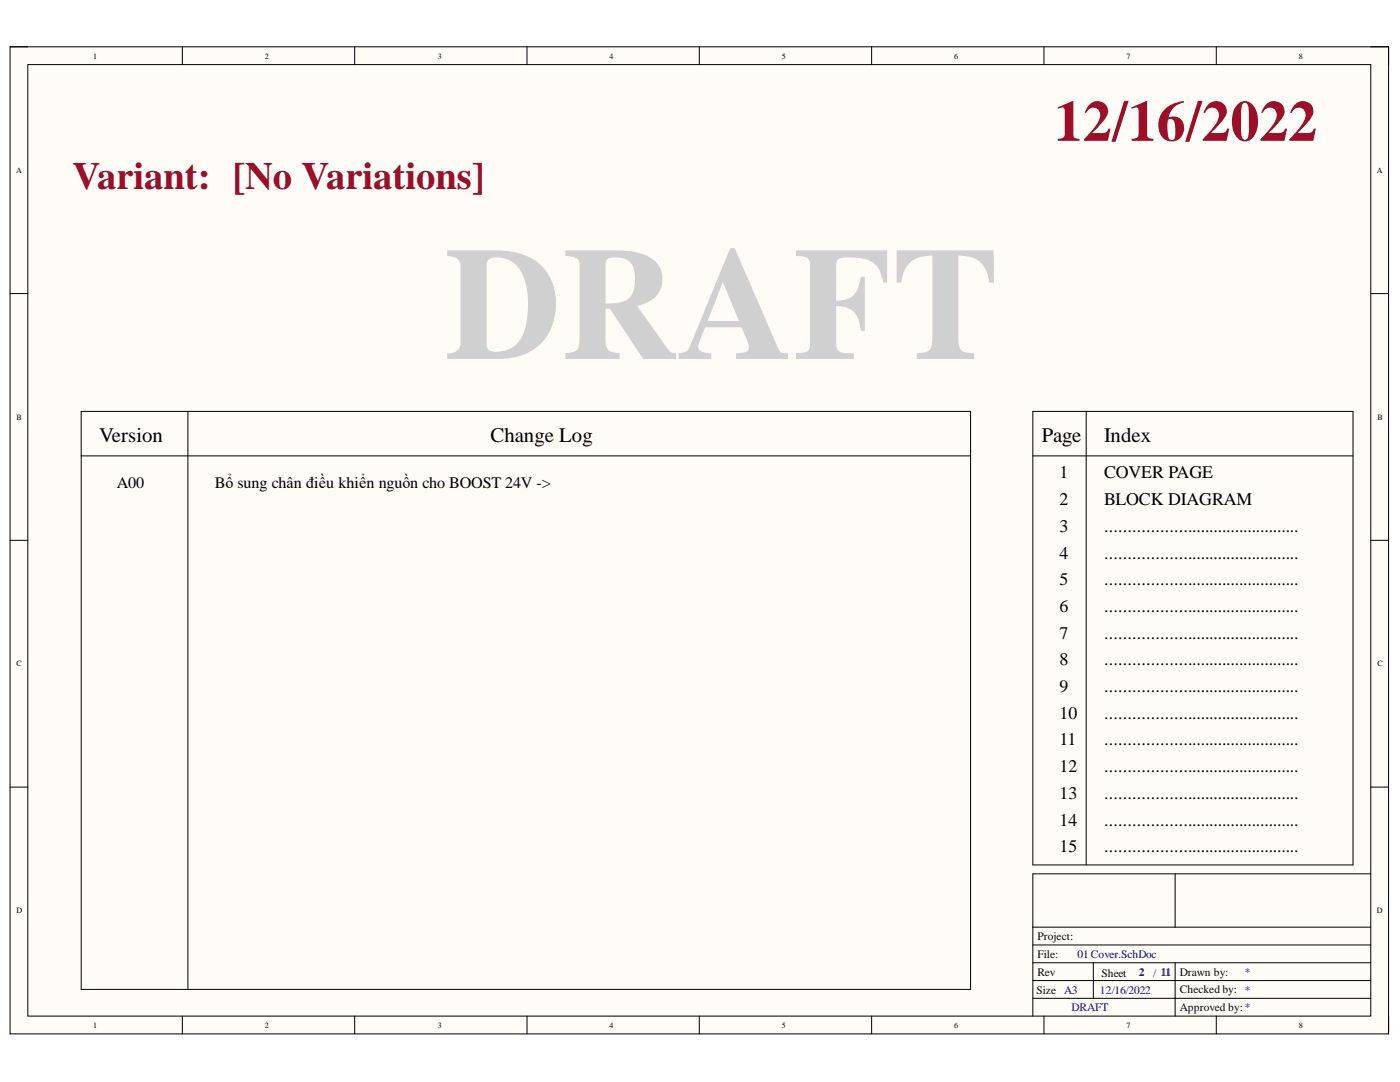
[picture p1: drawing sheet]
<svg xmlns="http://www.w3.org/2000/svg" width="279mm" height="216mm" viewBox="0 0 279 216" stroke-linecap="round" stroke-linejoin="round" font-family="sans-serif">
<defs><g id="words">
<text font-size="32" fill="#d0d0d0" x="88.8" y="71.6">DRAFT</text>
<text font-size="11.5" fill="#9e0e29" x="210.4" y="28.1">12/16/2022</text>
<text font-size="7.7" fill="#9e0e29" x="14.5" y="37.8">Variant: [No Variations]</text>
<g font-size="4.1">
<text x="19.8" y="88.3">Version</text>
<text x="97.9" y="88.3">Change Log</text>
<text x="207.9" y="88.3">Page</text>
<text x="220.3" y="88.3">Index</text>
</g>
<g font-size="3.6">
<text x="211.5" y="95.5">1</text>
<text x="220.3" y="95.5">COVER PAGE</text>
<text x="211.5" y="100.8">2</text>
<text x="220.3" y="100.8">BLOCK DIAGRAM</text>
<text x="211.5" y="106.1">3</text>
<text x="220.3" y="106.1">............................................</text>
<text x="211.5" y="111.5">4</text>
<text x="220.3" y="111.5">............................................</text>
<text x="211.5" y="116.8">5</text>
<text x="220.3" y="116.8">............................................</text>
<text x="211.5" y="122.1">6</text>
<text x="220.3" y="122.1">............................................</text>
<text x="211.5" y="127.4">7</text>
<text x="220.3" y="127.4">............................................</text>
<text x="211.5" y="132.8">8</text>
<text x="220.3" y="132.8">............................................</text>
<text x="211.5" y="138.1">9</text>
<text x="211.5" y="143.4">10</text>
<text x="220.3" y="138.1">............................................</text>
<text x="220.3" y="143.4">............................................</text>
<text x="211.5" y="148.7">11</text>
<text x="220.3" y="148.7">............................................</text>
<text x="211.5" y="154.1">12</text>
<text x="220.3" y="154.1">............................................</text>
<text x="211.5" y="159.4">13</text>
<text x="220.3" y="159.4">............................................</text>
<text x="211.5" y="164.7">14</text>
<text x="220.3" y="164.7">............................................</text>
<text x="211.5" y="170">15</text>
<text x="220.3" y="170">............................................</text>
</g>
<g font-size="3.2">
<text x="23.3" y="97.3">A00</text>
<text x="42.9" y="97.3">Bổ sung chân điều khiển nguồn cho BOOST 24V -&gt;</text>
</g>
<g font-size="2.3" fill="#080d02">
<text x="207.1" y="187.6">Project:</text>
<text x="207.1" y="191.1">File:</text>
<text x="207.1" y="194.8">Rev</text>
<text x="219.8" y="195">Sheet</text>
<text x="235.5" y="194.7">Drawn by:</text>
<text x="206.9" y="198.4">Size</text>
<text x="235.5" y="198.2">Checked by: *</text>
<text x="235.5" y="201.8">Approved by:*</text>
</g>
<g font-size="2.3" fill="#000080">
<text x="215" y="191.1">01Cover.SchDoc</text>
<text x="227.3" y="194.8">2</text>
<text x="230.1" y="195">/ 11</text>
<text x="248.4" y="194.8">*</text>
<text x="212.4" y="198.4">A3</text>
<text x="213.8" y="201.8">DRAFT</text>
<text x="219.5" y="198.4">12/16/2022</text>
</g>
<g font-size="1.6">
<text x="18.6" y="11.7">1</text>
<text x="52.9" y="11.7">2</text>
<text x="87.4" y="11.7">3</text>
<text x="121.6" y="11.7">4</text>
<text x="156.1" y="11.7">5</text>
<text x="190.4" y="11.7">6</text>
<text x="224.8" y="11.7">7</text>
<text x="259.2" y="11.7">8</text>
<text x="3.2" y="34.5">A</text>
<text x="274.8" y="34.5">A</text>
<text x="3.3" y="83.7">B</text>
<text x="274.9" y="83.7">B</text>
<text x="3.3" y="132.9">C</text>
<text x="274.9" y="132.9">C</text>
<text x="3.3" y="182.2">D</text>
<text x="274.8" y="182.2">D</text>
<text x="18.6" y="205.1">1</text>
<text x="52.9" y="205.1">2</text>
<text x="87.4" y="205.1">3</text>
<text x="121.6" y="205.1">4</text>
<text x="156.1" y="205.1">5</text>
<text x="190.4" y="205.1">6</text>
<text x="224.8" y="205.1">7</text>
<text x="259.2" y="205.1">8</text>
</g>
</g></defs>
<path d="M2 9.3h275.1v197h-275.1z" fill-rule="evenodd" fill="#fffcf8"/>
<path d="M2 9.3h275.1v197h-275.1z" fill="none" stroke="#000" stroke-width=".2"/>
<path d="M5.6 12.9h268v189.9h-268z" fill-rule="evenodd" fill="#fffcf8"/>
<g fill="none" stroke="#000" stroke-width=".2">
<path d="M2 9.3h3.6M5.6 12.9h268v189.9h-268zM36.4 9.3v3.6M70.8 9.3v3.6M105.2 9.3v3.6M139.6 9.3v3.6M174 9.3v3.6M208.3 9.3v3.6M242.7 9.3v3.6M273.6 9.3h3.5v3.6M2 58.6h3.6M273.6 58.6h3.5"/>
<path d="M16.2 82.1h177.5v115.3h-177.5zM16.2 91h177.5M37.5 82.1v115.3M206.1 82.1h63.9v90.5h-63.9zM206.1 91h63.9M216.8 82.1v90.5M2 107.8h3.6M273.6 107.8h3.5M2 157.1h3.6M273.6 157.1h3.5M234.5 174.4v10.6M273.6 174.4h-67.5v28.4"/>
<path d="M206.1 185h67.5M206.1 188.6h67.5M206.1 192.1h67.5M206.1 195.7h67.5M206.1 199.2h67.5M218.2 192.1v7.1M234.5 192.1v10.7M36.4 202.8v3.5M70.8 202.8v3.5M105.2 202.8v3.5M139.6 202.8v3.5M174 202.8v3.5"/>
<path d="M208.3 202.8v3.5M242.7 202.8v3.5M277.1 202.8v3.5"/>
</g>
<use href="#words"/>
</svg>
